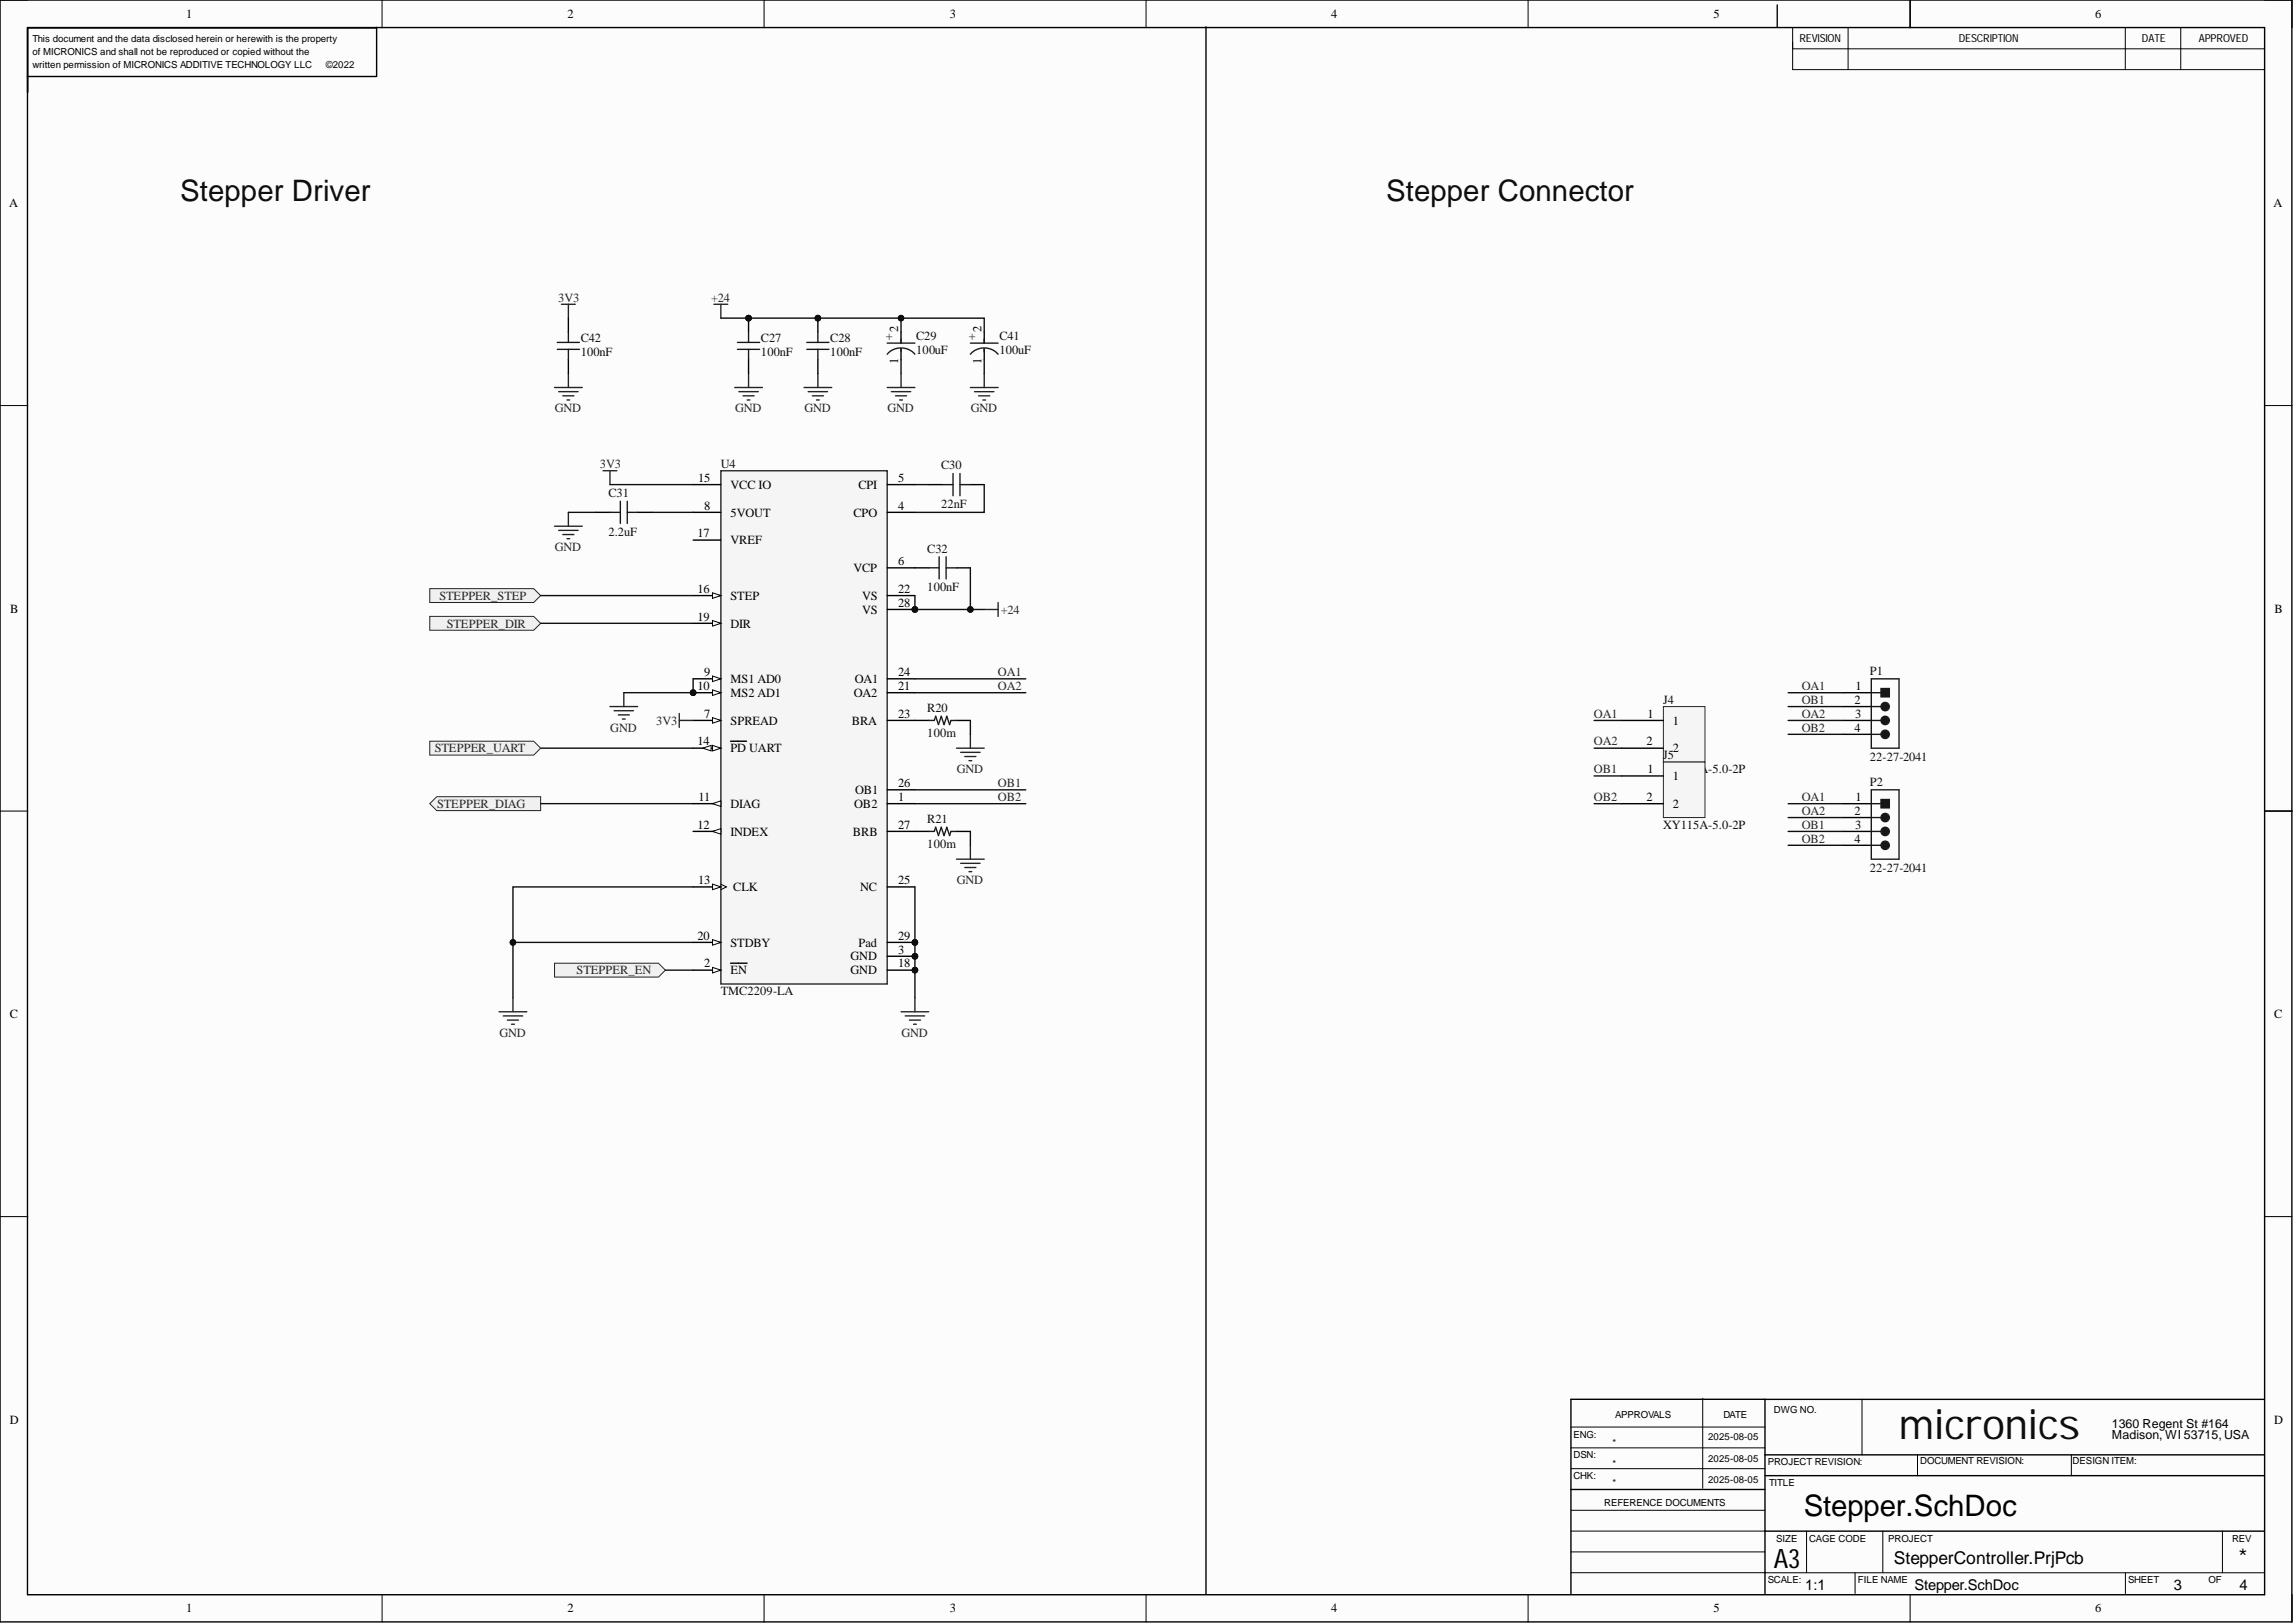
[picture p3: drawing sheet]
<svg xmlns="http://www.w3.org/2000/svg" width="420mm" height="297mm" viewBox="0 0 420 297" stroke-linecap="round" stroke-linejoin="round" font-family="sans-serif">
<defs><g id="words">
<text font-size="7.6" fill="#0e0e0e" x="347.7" y="263.4">micronics</text>
<g font-size="5.4" fill="#0e0e0e">
<text x="33" y="36.7">Stepper Driver</text>
<text x="253.8" y="36.7">Stepper Connector</text>
</g>
<text font-size="5.4" x="330.2" y="277.5">Stepper.SchDoc</text>
<g font-size="4.9">
<text x="324.7" y="286.9">A3</text>
<text x="409.9" y="286.9">*</text>
</g>
<text font-size="3.2" x="346.7" y="286.2">StepperController.PrjPcb</text>
<g font-size="2.7">
<text x="330.5" y="291">1:1</text>
<text x="350.5" y="291">Stepper.SchDoc</text>
<text x="398" y="291">3</text>
<text x="410" y="291">4</text>
</g>
<g font-size="2.3">
<text x="34.1" y="3.3">1</text>
<text x="103.9" y="3.3">2</text>
<text x="173.9" y="3.3">3</text>
<text x="243.7" y="3.3">4</text>
<text x="313.7" y="3.3">5</text>
<text x="383.6" y="3.3">6</text>
<text x="1.7" y="37.9">A</text>
<text x="416.3" y="37.9">A</text>
<text x="164.4" y="60.8" transform="rotate(-90 164.4 60.8)">2</text>
<text x="179.7" y="60.8" transform="rotate(-90 179.7 60.8)">2</text>
<text x="164.4" y="66.7" transform="rotate(-90 164.4 66.7)">1</text>
<text x="179.7" y="66.7" transform="rotate(-90 179.7 66.7)">1</text>
<text x="127.8" y="88.2">15</text>
<text x="133.7" y="89.5">VCC IO</text>
<text x="157.2" y="89.5">CPI</text>
<text x="164.4" y="88.2">5</text>
<text x="128.9" y="93.3">8</text>
<text x="133.7" y="94.5">5VOUT</text>
<text x="156.2" y="94.5">CPO</text>
<text x="164.4" y="93.3">4</text>
<text x="127.7" y="98.3">17</text>
<text x="133.7" y="99.6">VREF</text>
<text x="156.2" y="104.7">VCP</text>
<text x="164.4" y="103.4">6</text>
<text x="1.9" y="112.1">B</text>
<text x="127.7" y="113.6">19</text>
<text x="127.7" y="108.5">16</text>
<text x="133.7" y="109.8">STEP</text>
<text x="157.8" y="109.8">VS</text>
<text x="157.8" y="112.3">VS</text>
<text x="164.4" y="108.5">22</text>
<text x="164.4" y="111">28</text>
<text x="416.4" y="112.1">B</text>
<text x="133.7" y="114.8">DIR</text>
<text x="128.9" y="123.7">9</text>
<text x="133.7" y="125">MS1 AD0</text>
<text x="156.5" y="125">OA1</text>
<text x="164.4" y="123.7">24</text>
<text x="127.7" y="126.3">10</text>
<text x="128.9" y="131.3">7</text>
<text x="133.7" y="127.5">MS2 AD1</text>
<text x="156.3" y="127.5">OA2</text>
<text x="164.4" y="126.3">21</text>
<text x="164.4" y="131.3">23</text>
<text x="301.6" y="131.3">1</text>
<text x="339.5" y="128.8">2</text>
<text x="339.6" y="131.3">3</text>
<text x="339.7" y="126.3">1</text>
<text x="127.7" y="136.4">14</text>
<text x="133.7" y="137.7">PD UART</text>
<text x="133.7" y="132.6">SPREAD</text>
<text x="156" y="132.6">BRA</text>
<text x="301.5" y="136.4">2</text>
<text x="306.3" y="132.6">1</text>
<text x="306.3" y="137.7">2</text>
<text x="339.5" y="133.9">4</text>
<text x="301.6" y="141.5">1</text>
<text x="306.3" y="142.8">1</text>
<text x="127.9" y="146.6">11</text>
<text x="133.7" y="147.9">DIAG</text>
<text x="156.4" y="147.9">OB2</text>
<text x="156.6" y="145.3">OB1</text>
<text x="164.4" y="144">26</text>
<text x="164.4" y="146.6">1</text>
<text x="301.5" y="146.6">2</text>
<text x="306.3" y="147.9">2</text>
<text x="339.5" y="149.1">2</text>
<text x="339.7" y="146.6">1</text>
<text x="127.7" y="151.7">12</text>
<text x="133.7" y="152.9">INDEX</text>
<text x="156.1" y="152.9">BRB</text>
<text x="164.4" y="151.7">27</text>
<text x="339.5" y="154.2">4</text>
<text x="339.6" y="151.7">3</text>
<text x="127.8" y="161.8">13</text>
<text x="164.4" y="161.8">25</text>
<text x="134.2" y="163.1">CLK</text>
<text x="157.5" y="163.1">NC</text>
<text x="127.7" y="172">20</text>
<text x="133.7" y="173.2">STDBY</text>
<text x="157.2" y="173.2">Pad</text>
<text x="164.4" y="172">29</text>
<text x="128.9" y="177">2</text>
<text x="133.7" y="178.3">EN</text>
<text x="155.7" y="175.8">GND</text>
<text x="155.7" y="178.3">GND</text>
<text x="164.4" y="174.5">3</text>
<text x="164.4" y="177">18</text>
<text x="1.8" y="186.4">C</text>
<text x="416.3" y="186.4">C</text>
<text x="1.8" y="260.6">D</text>
<text x="386.7" y="261.4">1360 Regent St #164</text>
<text x="386.7" y="263.5">Madison, WI 53715, USA</text>
<text x="416.3" y="260.6">D</text>
<text x="34.1" y="295.1">1</text>
<text x="103.9" y="295.1">2</text>
<text x="173.9" y="295.1">3</text>
<text x="243.7" y="295.1">4</text>
<text x="313.7" y="295.1">5</text>
<text x="383.6" y="295.1">6</text>
</g>
<g font-size="2.3" fill="#262626">
<text x="102.2" y="55.2">3V3</text>
<text x="130.2" y="55.2">+24</text>
<text x="101.6" y="75.5">GND</text>
<text x="134.6" y="75.5">GND</text>
<text x="147.3" y="75.5">GND</text>
<text x="162.5" y="75.5">GND</text>
<text x="177.7" y="75.5">GND</text>
<text x="109.8" y="85.6">3V3</text>
<text x="101.6" y="100.9">GND</text>
<text x="80.4" y="109.8">STEPPER_STEP</text>
<text x="183.2" y="112.3">+24</text>
<text x="81.8" y="114.8">STEPPER_DIR</text>
<text x="182.7" y="123.7">OA1</text>
<text x="182.7" y="126.3">OA2</text>
<text x="291.8" y="131.3">OA1</text>
<text x="329.9" y="126.3">OA1</text>
<text x="329.9" y="128.8">OB1</text>
<text x="329.9" y="131.3">OA2</text>
<text x="79.6" y="137.7">STEPPER_UART</text>
<text x="111.7" y="133.9">GND</text>
<text x="120.1" y="132.6">3V3</text>
<text x="291.8" y="136.4">OA2</text>
<text x="329.9" y="133.9">OB2</text>
<text x="175.2" y="141.5">GND</text>
<text x="291.8" y="141.5">OB1</text>
<text x="80" y="147.9">STEPPER_DIAG</text>
<text x="182.7" y="144">OB1</text>
<text x="182.7" y="146.6">OB2</text>
<text x="291.8" y="146.6">OB2</text>
<text x="329.9" y="146.6">OA1</text>
<text x="329.9" y="149.1">OA2</text>
<text x="329.9" y="151.7">OB1</text>
<text x="329.9" y="154.2">OB2</text>
<text x="175.2" y="161.8">GND</text>
<text x="105.6" y="178.3">STEPPER_EN</text>
<text x="91.4" y="189.7">GND</text>
<text x="165" y="189.7">GND</text>
</g>
<g font-size="2.3" fill="#0e0e0e">
<text x="106.3" y="65.1">100nF</text>
<text x="106.3" y="62.5">C42</text>
<text x="139.3" y="65.1">100nF</text>
<text x="139.3" y="62.5">C27</text>
<text x="152" y="65.1">100nF</text>
<text x="152" y="62.5">C28</text>
<text x="162.2" y="62.3">+</text>
<text x="167.7" y="62.3">C29</text>
<text x="167.7" y="64.8">100uF</text>
<text x="177.4" y="62.3">+</text>
<text x="183" y="62.3">C41</text>
<text x="183" y="64.8">100uF</text>
<text x="132" y="85.6">U4</text>
<text x="172.3" y="85.9">C30</text>
<text x="111.4" y="91">C31</text>
<text x="172.3" y="93">22nF</text>
<text x="111.4" y="98.1">2.2uF</text>
<text x="169.8" y="101.1">C32</text>
<text x="169.8" y="108.2">100nF</text>
<text x="342.3" y="123.5">P1</text>
<text x="169.8" y="130.3">R20</text>
<text x="304.5" y="128.8">J4</text>
<text x="169.8" y="134.9">100m</text>
<text x="304.5" y="141.5">XY115A</text>
<text x="304.5" y="139">J5</text>
<text x="312.7" y="141.5">-5.0-2P</text>
<text x="342.3" y="143.8">P2</text>
<text x="342.3" y="139.2">22-27-2041</text>
<text x="169.8" y="150.6">R21</text>
<text x="169.8" y="155.2">100m</text>
<text x="304.5" y="151.7">XY115A-5.0-2P</text>
<text x="342.3" y="159.5">22-27-2041</text>
<text x="132" y="182.1">TMC2209-LA</text>
</g>
<g font-size="2">
<text x="329.5" y="7.7">REVISION</text>
<text x="358.7" y="7.7">DESCRIPTION</text>
<text x="392.1" y="7.7">DATE</text>
<text x="402.6" y="7.7">APPROVED</text>
</g>
<g font-size="1.8">
<text x="5.9" y="7.6">This document and the data disclosed herein or herewith is the property</text>
<text x="5.9" y="10.1">of MICRONICS and shall not be reproduced or copied without the</text>
<text x="5.9" y="12.5">written permission of MICRONICS ADDITIVE TECHNOLOGY LLC</text>
<text x="59.7" y="12.5">©2022</text>
<text x="288.1" y="263.1">ENG:</text>
<text x="295.7" y="259.6">APPROVALS</text>
<text x="312.7" y="263.5">2025-08-05</text>
<text x="315.5" y="259.6">DATE</text>
<text x="324.7" y="258.5">DWG NO.</text>
<text x="288.1" y="266.9">DSN:</text>
<text x="295.2" y="264.6">*</text>
<text x="295.2" y="268.4">*</text>
<text x="312.7" y="267.5">2025-08-05</text>
<text x="323.6" y="268.2">PROJECT REVISION:</text>
<text x="351.5" y="267.9">DOCUMENT REVISION:</text>
<text x="379.5" y="267.9">DESIGN ITEM:</text>
<text x="288.1" y="270.7">CHK:</text>
<text x="293.7" y="275.6">REFERENCE DOCUMENTS</text>
<text x="295.2" y="272">*</text>
<text x="312.7" y="271.5">2025-08-05</text>
<text x="323.9" y="272">TITLE</text>
<text x="325.2" y="282.2">SIZE</text>
<text x="331.2" y="282.2">CAGE CODE</text>
<text x="345.7" y="282.2">PROJECT</text>
<text x="408.6" y="282.2">REV</text>
<text x="323.6" y="289.8">SCALE:</text>
<text x="340.1" y="289.8">FILE NAME</text>
<text x="389.6" y="289.8">SHEET</text>
<text x="404.3" y="289.8">OF</text>
</g>
</g></defs>
<g fill="#fcfcfc">
<path d="M0 0h419.6v296.9h-419.6z" fill-rule="evenodd"/>
<path d="M5.1 5.1h409.5v286.7h-409.5z" fill-rule="evenodd"/>
</g>
<g fill="none" stroke="#000" stroke-width=".18">
<path d="M0 0h5.1M69.9 0v5.1M139.9 0v5.1M209.8 0v5.1M279.8 0v5.1M328.2 5.1v7.6h86.3M328.2 8.9h86.3M338.4 5.1v7.6M349.7 0v5.1M389.1 5.1v7.6M399.3 5.1v7.6M414.6 0h5v5.1"/>
<path d="M0 74.2h5.1M414.6 74.2h5M0 148.4h5.1M414.6 148.4h5M0 222.7h5.1M414.6 222.7h5M311.7 255.9v16.5M340.9 256.1v10.2M287.6 265h35.5M287.6 261.2h35.5M287.6 268.8h35.5M287.6 276.4h35.5"/>
<path d="M351.1 266.3v3.8M379.2 266.3v3.8M70 291.8v5.1M139.9 291.8v5.1M209.8 291.8v5.1M279.8 291.8v5.1M287.6 287.8h126.9M287.6 280.2h35.5M287.6 284h35.5M330.7 280.2v7.6M339.6 287.8v3.8M344.7 280.2v7.6"/>
<path d="M349.7 291.8v5.1M389.1 287.8v3.9M406.9 280.2v7.6M419.6 291.8v5.1"/>
</g>
<g fill="none" stroke="#000" stroke-width=".25">
<path d="M0 0h419.6v296.8h-419.6zM5 14h63.9M5.1 5.1h63.8M68.9 5v9M325.4 .9v4M349.7 0v5M414.6 148.4h5M323.1 256.1h91.4M287.6 272.6h35.5M323.1 266.3h91.4M323.1 270.1h91.4M5 291.9v-286.9h409.6v286.9h-409.6"/>
<path d="M287.6 291.6v-35.5h35.5v35.5M323.1 280.2h91.4"/>
</g>
<circle cx="126.9" cy="126.8" r=".51" fill="#0e0e0e"/>
<circle cx="126.9" cy="126.8" r=".51" fill="none" stroke="#0e0e0e" stroke-width=".18"/>
<circle cx="167.5" cy="111.5" r=".51" fill="#0e0e0e"/>
<circle cx="167.5" cy="111.5" r=".51" fill="none" stroke="#0e0e0e" stroke-width=".18"/>
<circle cx="167.5" cy="172.5" r=".51" fill="#0e0e0e"/>
<circle cx="167.5" cy="172.5" r=".51" fill="none" stroke="#0e0e0e" stroke-width=".18"/>
<circle cx="167.5" cy="175" r=".51" fill="#0e0e0e"/>
<circle cx="167.5" cy="175" r=".51" fill="none" stroke="#0e0e0e" stroke-width=".18"/>
<circle cx="167.5" cy="177.6" r=".51" fill="#0e0e0e"/>
<circle cx="167.5" cy="177.6" r=".51" fill="none" stroke="#0e0e0e" stroke-width=".18"/>
<path d="M132 86.2h30.4v93.9h-30.4z" fill-rule="evenodd" fill="#f5f5f5"/>
<path d="M132 86.2h30.4v93.9h-30.4z" fill="none" stroke="#262626" stroke-width=".25"/>
<path d="M126.9 88.7h5.1M126.9 124.2h5.1M162.4 144.5h5.1M162.4 147.1h5.1" fill="none" stroke="#000" stroke-width=".25"/>
<path d="M130.5 123.7l1.5 .5-1.5 .5z" fill="#fbfbfb"/>
<path d="M130.5 123.7l1.5 .5-1.5 .5z" fill="none" stroke="#000" stroke-width=".18"/>
<path d="M126.9 126.8h5.1" fill="none" stroke="#000" stroke-width=".25"/>
<path d="M130.5 126.3l1.5 .5-1.5 .5z" fill="#fbfbfb"/>
<path d="M130.5 126.3l1.5 .5-1.5 .5z" fill="none" stroke="#000" stroke-width=".18"/>
<circle cx="126.9" cy="126.8" r=".51" fill="#0e0e0e"/>
<circle cx="126.9" cy="126.8" r=".51" fill="none" stroke="#0e0e0e" stroke-width=".18"/>
<path d="M162.4 109h5.1M162.4 111.5h5.1M162.4 124.2h5.1M162.4 126.8h5.1" fill="none" stroke="#000" stroke-width=".25"/>
<circle cx="167.5" cy="111.5" r=".51" fill="#0e0e0e"/>
<circle cx="167.5" cy="111.5" r=".51" fill="none" stroke="#0e0e0e" stroke-width=".18"/>
<path d="M126.9 93.8h5.1M126.9 177.6h5.1" fill="none" stroke="#000" stroke-width=".25"/>
<path d="M130.5 177l1.5 .6-1.5 .5z" fill="#fbfbfb"/>
<path d="M130.5 177l1.5 .6-1.5 .5z" fill="none" stroke="#000" stroke-width=".18"/>
<path d="M126.9 136.9h5.1M133.8 176.3h3" fill="none" stroke="#000" stroke-width=".25"/>
<path d="M130.5 136.4l1.5 .5-1.5 .5z" fill="#fbfbfb"/>
<path d="M130.5 136.4l1.5 .5-1.5 .5z" fill="none" stroke="#000" stroke-width=".18"/>
<path d="M128.7 136.9l1.5-.5v1z" fill="#fbfbfb"/>
<path d="M128.7 136.9l1.5-.5v1z" fill="none" stroke="#000" stroke-width=".18"/>
<path d="M133.7 135.7h3M162.4 131.9h5.1M162.4 152.2h5.1M126.9 162.3h5.1" fill="none" stroke="#000" stroke-width=".25"/>
<path d="M130.5 161.8l1.5 .5-1.5 .5z" fill="#fbfbfb"/>
<path d="M130.5 161.8l1.5 .5-1.5 .5zM132 161.8l1 .5-1 .5" fill="none" stroke="#000" stroke-width=".18"/>
<path d="M162.4 88.7h5.1M162.4 93.8h5.1M126.9 147.1h5.1" fill="none" stroke="#000" stroke-width=".25"/>
<path d="M130.5 147.1l1.5-.5v1z" fill="#fbfbfb"/>
<path d="M130.5 147.1l1.5-.5v1z" fill="none" stroke="#000" stroke-width=".18"/>
<path d="M126.9 114.1h5.1" fill="none" stroke="#000" stroke-width=".25"/>
<path d="M130.5 113.6l1.5 .5-1.5 .5z" fill="#fbfbfb"/>
<path d="M130.5 113.6l1.5 .5-1.5 .5z" fill="none" stroke="#000" stroke-width=".18"/>
<path d="M126.9 152.2h5.1" fill="none" stroke="#000" stroke-width=".25"/>
<path d="M130.5 152.2l1.5-.5v1z" fill="#fbfbfb"/>
<path d="M130.5 152.2l1.5-.5v1z" fill="none" stroke="#000" stroke-width=".18"/>
<path d="M162.4 162.3h5.1M162.4 172.5h5.1" fill="none" stroke="#000" stroke-width=".25"/>
<circle cx="167.5" cy="172.5" r=".51" fill="#0e0e0e"/>
<circle cx="167.5" cy="172.5" r=".51" fill="none" stroke="#0e0e0e" stroke-width=".18"/>
<path d="M126.9 131.9h5.1" fill="none" stroke="#000" stroke-width=".25"/>
<path d="M130.5 131.3l1.5 .6-1.5 .5z" fill="#fbfbfb"/>
<path d="M130.5 131.3l1.5 .6-1.5 .5z" fill="none" stroke="#000" stroke-width=".18"/>
<path d="M126.9 172.5h5.1" fill="none" stroke="#000" stroke-width=".25"/>
<path d="M130.5 172l1.5 .5-1.5 .5z" fill="#fbfbfb"/>
<path d="M130.5 172l1.5 .5-1.5 .5z" fill="none" stroke="#000" stroke-width=".18"/>
<path d="M126.9 109h5.1" fill="none" stroke="#000" stroke-width=".25"/>
<path d="M130.5 108.5l1.5 .5-1.5 .5z" fill="#fbfbfb"/>
<path d="M130.5 108.5l1.5 .5-1.5 .5z" fill="none" stroke="#000" stroke-width=".18"/>
<path d="M126.9 98.8h5.1M162.4 103.9h5.1M162.4 175h5.1" fill="none" stroke="#000" stroke-width=".25"/>
<circle cx="167.5" cy="175" r=".51" fill="#0e0e0e"/>
<circle cx="167.5" cy="175" r=".51" fill="none" stroke="#0e0e0e" stroke-width=".18"/>
<path d="M162.4 177.6h5.1" fill="none" stroke="#000" stroke-width=".25"/>
<circle cx="167.5" cy="177.6" r=".51" fill="#0e0e0e"/>
<circle cx="167.5" cy="177.6" r=".51" fill="none" stroke="#0e0e0e" stroke-width=".18"/>
<path d="M109.1 93.8h2.6M116.7 93.8h2.6M170 88.7h2.6M177.7 88.7h2.5M167.5 103.9h2.5M175.1 103.9h2.6" fill="none" stroke="#000" stroke-width=".25"/>
<path d="M111.7 93.8h1.9M113.6 91.7v4.1M114.8 93.8h1.9M114.8 91.7v4.1M172.6 88.7h1.9M174.5 86.7v4M175.8 88.7h1.9M175.8 86.7v4M170 103.9h1.9M171.9 101.9v4.1M173.2 103.9h1.9M173.2 101.9v4.1" fill="none" stroke="#1c1c1c" stroke-width=".25"/>
<g fill="none" stroke="#262626" stroke-width=".25">
<path d="M134.5 70.9h5.1M135.3 71.7h3.5M136 72.4h2.1M136.8 73.2h.5M137 68.4v2.5M147.2 70.9h5.1M148 71.7h3.5M148.7 72.4h2.1M149.5 73.2h.5M149.7 68.4v2.5M101.5 96.3h5.1M102.3 97.1h3.5"/>
<path d="M103 97.8h2.1M103.8 98.6h.5M104.1 93.8v2.5M110.4 86.2h2.5M111.7 86.2v2.5M180.2 111.5h2.5M182.7 110.3v2.5M111.7 129.3h5M112.4 130.1h3.6M113.2 130.8h2M114 131.6h.5M114.2 126.8v2.5"/>
<path d="M124.4 130.6v2.5M124.4 131.9h2.5M175.1 136.9h5.1M175.9 137.7h3.5M176.6 138.5h2.1M177.4 139.2h.5M177.7 134.4v2.5M175.1 157.2h5.1M175.9 158h3.5M176.6 158.8h2.1M177.4 159.5h.5M177.7 154.7v2.5"/>
<path d="M91.4 185.2h5.1M92.1 185.9h3.6M92.9 186.7h2M93.7 187.5h.5M93.9 182.6v2.6M165 185.2h5M165.7 185.9h3.6M166.5 186.7h2M167.3 187.5h.5M167.5 182.6v2.6"/>
</g>
<circle cx="137" cy="58.2" r=".51" fill="#0e0e0e"/>
<circle cx="137" cy="58.2" r=".51" fill="none" stroke="#0e0e0e" stroke-width=".18"/>
<path d="M137 58.2v2.6" fill="none" stroke="#000" stroke-width=".25"/>
<circle cx="137" cy="58.2" r=".51" fill="#0e0e0e"/>
<circle cx="137" cy="58.2" r=".51" fill="none" stroke="#0e0e0e" stroke-width=".18"/>
<path d="M137 65.8v2.6" fill="none" stroke="#000" stroke-width=".25"/>
<path d="M135 63.9h4.1M135 62.7h4.1M137 60.8v1.9M137 63.9v1.9" fill="none" stroke="#1c1c1c" stroke-width=".25"/>
<circle cx="149.7" cy="58.2" r=".51" fill="#0e0e0e"/>
<circle cx="149.7" cy="58.2" r=".51" fill="none" stroke="#0e0e0e" stroke-width=".18"/>
<path d="M149.7 58.2v2.6" fill="none" stroke="#000" stroke-width=".25"/>
<circle cx="149.7" cy="58.2" r=".51" fill="#0e0e0e"/>
<circle cx="149.7" cy="58.2" r=".51" fill="none" stroke="#0e0e0e" stroke-width=".18"/>
<path d="M149.7 65.8v2.6M165 60.8v2M165 63.8v2" fill="none" stroke="#000" stroke-width=".25"/>
<path d="M147.7 63.9h4.1M147.7 62.7h4.1M149.7 60.8v1.9M149.7 63.9v1.9M162.4 64.8a3.4 3.4 0 0 1 5.1 0M162.4 62.8h5.1M165 62v.8M165 63.8v.5" fill="none" stroke="#1c1c1c" stroke-width=".25"/>
<path d="M130.7 55.7h2.5M132 55.7v2.5M162.4 70.9h5.1M163.2 71.7h3.5M163.9 72.4h2.1M164.7 73.2h.5M165 68.4v2.5" fill="none" stroke="#262626" stroke-width=".25"/>
<path d="M78.7 107.7h19l1.3 1.3-1.3 1.3h-19z" fill-rule="evenodd" fill="#f0f0f0"/>
<path d="M78.7 107.7h19l1.3 1.3-1.3 1.3h-19z" fill="none" stroke="#262626" stroke-width=".18"/>
<path d="M78.7 112.8h19l1.3 1.3-1.3 1.2h-19z" fill-rule="evenodd" fill="#f0f0f0"/>
<path d="M78.7 112.8h19l1.3 1.3-1.3 1.2h-19z" fill="none" stroke="#262626" stroke-width=".18"/>
<path d="M304.5 129.3h7.6v10.2h-7.6z" fill-rule="evenodd" fill="#f5f5f5"/>
<path d="M304.5 129.3h7.6v10.2h-7.6z" fill="none" stroke="#262626" stroke-width=".18"/>
<path d="M296.9 131.9h7.6M296.9 136.9h7.6" fill="none" stroke="#000" stroke-width=".25"/>
<path d="M304.5 139.5h7.6v10.1h-7.6z" fill-rule="evenodd" fill="#f5f5f5"/>
<path d="M304.5 139.5h7.6v10.1h-7.6z" fill="none" stroke="#262626" stroke-width=".18"/>
<path d="M296.9 142h7.6M296.9 147.1h7.6" fill="none" stroke="#000" stroke-width=".25"/>
<path d="M101.5 176.3h19.1l1.2 1.3-1.2 1.2h-19.1z" fill-rule="evenodd" fill="#f0f0f0"/>
<path d="M101.5 176.3h19.1l1.2 1.3-1.2 1.2h-19.1z" fill="none" stroke="#262626" stroke-width=".18"/>
<path d="M337.5 147.1h5.1M337.5 149.6h5.1M337.5 152.2h5.1" fill="none" stroke="#000" stroke-width=".25"/>
<path d="M342.6 152.2h1.8" fill="none" stroke="#1c1c1c" stroke-width=".25"/>
<circle cx="345.1" cy="152.2" r=".76" fill="#1c1c1c"/>
<g fill="none" stroke="#1c1c1c" stroke-width=".25">
<path d="M342.6 149.6h1.8"/>
<circle cx="345.1" cy="152.2" r=".76"/>
</g>
<circle cx="345.1" cy="149.6" r=".76" fill="#1c1c1c"/>
<g fill="none" stroke="#1c1c1c" stroke-width=".25">
<path d="M342.6 147.1h1.8M342.6 154.7h1.8"/>
<circle cx="345.1" cy="149.6" r=".76"/>
</g>
<path d="M337.5 154.7h5.1" fill="none" stroke="#000" stroke-width=".25"/>
<circle cx="345.1" cy="154.7" r=".76" fill="#1c1c1c"/>
<circle cx="345.1" cy="154.7" r=".76" fill="none" stroke="#1c1c1c" stroke-width=".25"/>
<path d="M344.4 146.3h1.5v1.6h-1.5z" fill-rule="evenodd" fill="#1c1c1c"/>
<path d="M342.6 131.9h1.8M342.6 144.6h5.1v12.6h-5.1zM344.4 146.3h1.5v1.6h-1.5z" fill="none" stroke="#1c1c1c" stroke-width=".25"/>
<path d="M337.5 126.8h5.1M337.5 129.3h5.1M337.5 131.9h5.1" fill="none" stroke="#000" stroke-width=".25"/>
<circle cx="345.1" cy="131.9" r=".76" fill="#1c1c1c"/>
<g fill="none" stroke="#1c1c1c" stroke-width=".25">
<path d="M342.6 129.3h1.8"/>
<circle cx="345.1" cy="131.9" r=".76"/>
</g>
<circle cx="345.1" cy="129.3" r=".76" fill="#1c1c1c"/>
<g fill="none" stroke="#1c1c1c" stroke-width=".25">
<path d="M342.6 126.8h1.8M342.6 134.4h1.8"/>
<circle cx="345.1" cy="129.3" r=".76"/>
</g>
<path d="M337.5 134.4h5.1" fill="none" stroke="#000" stroke-width=".25"/>
<circle cx="345.1" cy="134.4" r=".76" fill="#1c1c1c"/>
<circle cx="345.1" cy="134.4" r=".76" fill="none" stroke="#1c1c1c" stroke-width=".25"/>
<path d="M344.4 126h1.5v1.5h-1.5z" fill-rule="evenodd" fill="#1c1c1c"/>
<path d="M342.6 124.2h5.1v12.7h-5.1zM344.4 126h1.5v1.5h-1.5z" fill="none" stroke="#1c1c1c" stroke-width=".25"/>
<path d="M111.7 88.7h15.2M119.3 93.8h7.6M167.5 88.7h2.5M180.2 88.7v5.1h-12.7M177.7 131.9v2.5M177.7 152.2v2.5M167.5 162.3v20.3" fill="none" stroke="#0e0e0e" stroke-width=".25"/>
<circle cx="167.5" cy="172.5" r=".51" fill="#0e0e0e"/>
<circle cx="167.5" cy="172.5" r=".51" fill="none" stroke="#0e0e0e" stroke-width=".18"/>
<circle cx="167.5" cy="175" r=".51" fill="#0e0e0e"/>
<circle cx="167.5" cy="175" r=".51" fill="none" stroke="#0e0e0e" stroke-width=".18"/>
<circle cx="167.5" cy="177.6" r=".51" fill="#0e0e0e"/>
<circle cx="167.5" cy="177.6" r=".51" fill="none" stroke="#0e0e0e" stroke-width=".18"/>
<path d="M177.7 103.9v7.6" fill="none" stroke="#0e0e0e" stroke-width=".25"/>
<circle cx="177.7" cy="111.5" r=".51" fill="#0e0e0e"/>
<circle cx="177.7" cy="111.5" r=".51" fill="none" stroke="#0e0e0e" stroke-width=".18"/>
<path d="M126.9 124.2v2.6h-12.7" fill="none" stroke="#0e0e0e" stroke-width=".25"/>
<circle cx="126.9" cy="126.8" r=".51" fill="#0e0e0e"/>
<circle cx="126.9" cy="126.8" r=".51" fill="none" stroke="#0e0e0e" stroke-width=".18"/>
<path d="M93.9 172.5h33" fill="none" stroke="#0e0e0e" stroke-width=".25"/>
<circle cx="93.9" cy="172.5" r=".51" fill="#0e0e0e"/>
<circle cx="93.9" cy="172.5" r=".51" fill="none" stroke="#0e0e0e" stroke-width=".18"/>
<path d="M132 58.2h33v2.6M104.1 93.8h5M99 114.1h27.9M99 109h27.9" fill="none" stroke="#0e0e0e" stroke-width=".25"/>
<circle cx="137" cy="58.2" r=".51" fill="#0e0e0e"/>
<circle cx="137" cy="58.2" r=".51" fill="none" stroke="#0e0e0e" stroke-width=".18"/>
<circle cx="149.7" cy="58.2" r=".51" fill="#0e0e0e"/>
<circle cx="149.7" cy="58.2" r=".51" fill="none" stroke="#0e0e0e" stroke-width=".18"/>
<circle cx="165" cy="58.2" r=".51" fill="#0e0e0e"/>
<circle cx="165" cy="58.2" r=".51" fill="none" stroke="#0e0e0e" stroke-width=".18"/>
<path d="M165 65.8v2.6M167.5 109v2.5h12.7" fill="none" stroke="#0e0e0e" stroke-width=".25"/>
<circle cx="167.5" cy="111.5" r=".51" fill="#0e0e0e"/>
<circle cx="167.5" cy="111.5" r=".51" fill="none" stroke="#0e0e0e" stroke-width=".18"/>
<circle cx="177.7" cy="111.5" r=".51" fill="#0e0e0e"/>
<circle cx="177.7" cy="111.5" r=".51" fill="none" stroke="#0e0e0e" stroke-width=".18"/>
<path d="M99 136.9h27.9M121.8 177.6h5.1M126.9 162.3h-33v20.3" fill="none" stroke="#0e0e0e" stroke-width=".25"/>
<circle cx="93.9" cy="172.5" r=".51" fill="#0e0e0e"/>
<circle cx="93.9" cy="172.5" r=".51" fill="none" stroke="#0e0e0e" stroke-width=".18"/>
<g fill="none" stroke="#0e0e0e" stroke-width=".25">
<path d="M167.5 124.2h20.3M167.5 126.8h20.3M291.8 136.9h5.1M291.8 131.9h5.1M327.4 126.8h10.1M327.4 131.9h10.1M327.4 129.3h10.1M327.4 134.4h10.1M167.5 144.6h20.3M167.5 147.1h20.3M291.8 147.1h5.1M291.8 142h5.1"/>
<path d="M327.4 147.1h10.1M327.4 149.6h10.1M327.4 152.2h10.1M327.4 154.7h10.1"/>
</g>
<path d="M78.7 135.7h19l1.3 1.2-1.3 1.3h-19z" fill-rule="evenodd" fill="#f0f0f0"/>
<path d="M78.7 135.7h19l1.3 1.2-1.3 1.3h-19z" fill="none" stroke="#262626" stroke-width=".18"/>
<path d="M80 145.8h19v2.6h-19l-1.3-1.3z" fill-rule="evenodd" fill="#f0f0f0"/>
<path d="M80 145.8h19v2.6h-19l-1.3-1.3z" fill="none" stroke="#262626" stroke-width=".18"/>
<path d="M165 58.2h15.2v2.6M99 147.1h27.9" fill="none" stroke="#0e0e0e" stroke-width=".25"/>
<path d="M220.8 4.9v286.9M180.2 60.8v2M180.2 63.8v2M167.5 131.9h2.5M175.1 131.9h2.6M167.5 152.2h2.5M175.1 152.2h2.6" fill="none" stroke="#000" stroke-width=".25"/>
<path d="M177.7 64.8a3.4 3.4 0 0 1 5 0M177.7 62.8h5M180.2 62v.8M180.2 63.8v.5M170 131.9h1.1l.2-.8 .5 1.5 .5-1.5 .5 1.5 .5-1.5 .5 1.5 .3-.7h1M170 152.2h1.1l.2-.8 .5 1.5 .5-1.5 .5 1.5 .5-1.5 .5 1.5 .3-.7h1" fill="none" stroke="#1c1c1c" stroke-width=".25"/>
<circle cx="165" cy="58.2" r=".51" fill="#0e0e0e"/>
<circle cx="165" cy="58.2" r=".51" fill="none" stroke="#0e0e0e" stroke-width=".18"/>
<path d="M102.8 55.7h2.5M104.1 55.7v2.5M101.5 70.9h5.1M102.3 71.7h3.5M103 72.4h2.1M103.8 73.2h.5M104.1 68.4v2.5M177.7 70.9h5M178.4 71.7h3.6M179.2 72.4h2M179.9 73.2h.5M180.2 68.4v2.5" fill="none" stroke="#262626" stroke-width=".25"/>
<path d="M180.2 65.8v2.6" fill="none" stroke="#0e0e0e" stroke-width=".25"/>
<path d="M104.1 58.2v2.6M104.1 65.8v2.6" fill="none" stroke="#000" stroke-width=".25"/>
<path d="M102 63.9h4.1M102 62.7h4.1M104.1 60.8v1.9M104.1 63.9v1.9" fill="none" stroke="#1c1c1c" stroke-width=".25"/>
<use href="#words"/>
</svg>
